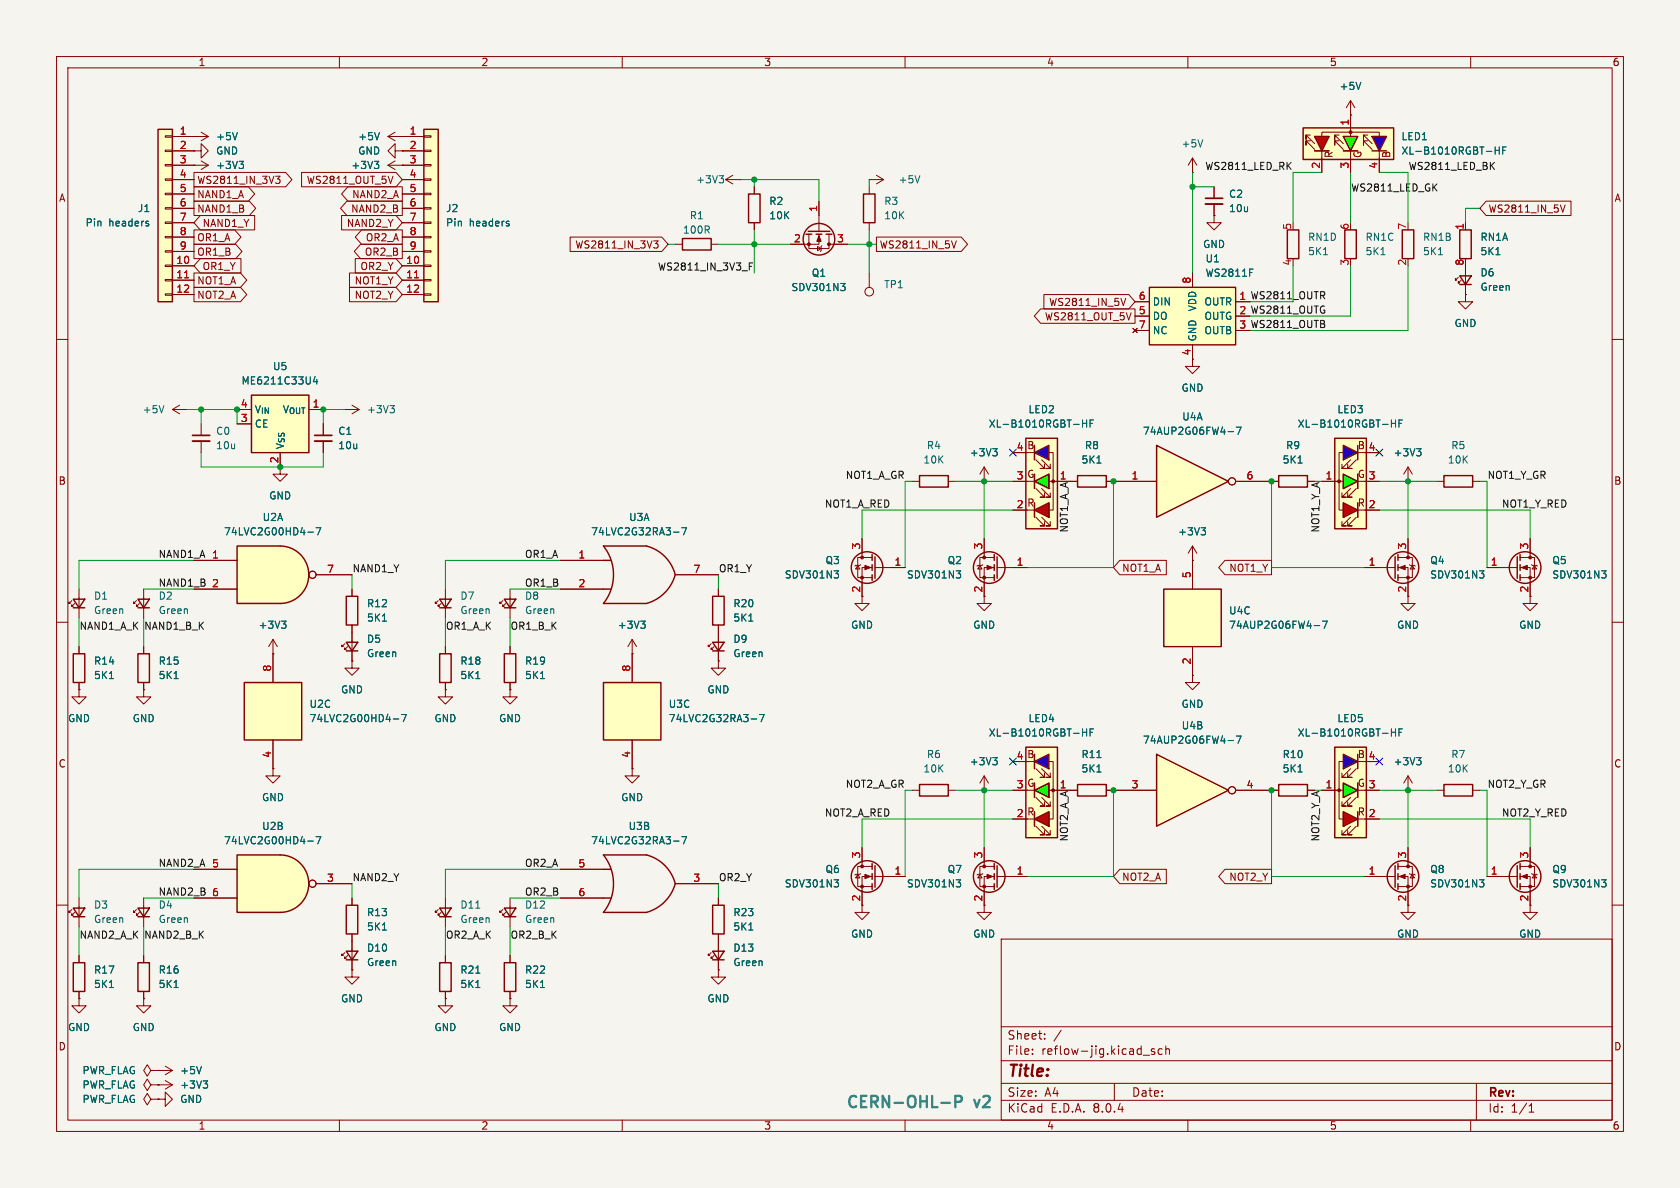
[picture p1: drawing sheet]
<svg xmlns="http://www.w3.org/2000/svg" width="297mm" height="210mm" viewBox="0 0 297 210" stroke-linecap="round" stroke-linejoin="round" font-family="sans-serif">
<defs><g id="words">
<text font-size="2.8" fill="#840000" x="178" y="190.9">Title:</text>
<g font-size="2.8" fill="#0099b0">
<text x="149.4" y="196.4">CERN-OHL-P</text>
<text x="172.3" y="196.4">v2</text>
</g>
<g font-size="2.1" fill="#840000">
<text x="178" y="184">Sheet:</text>
<text x="178" y="186.7">File:</text>
<text x="184.1" y="186.7">reflow-jig.kicad_sch</text>
<text x="178" y="196.9">KiCad</text>
<text x="178" y="194.1">Size:</text>
<text x="184.7" y="194.1">A4</text>
<text x="185.7" y="196.9">E.D.A.</text>
<text x="193.3" y="196.9">8.0.4</text>
<text x="200" y="194.1">Date:</text>
<text x="263" y="194.3">Rev:</text>
<text x="263" y="196.9">Id:</text>
<text x="267.1" y="196.9">1/1</text>
</g>
<g font-size="1.8" fill="#840000">
<text x="35" y="11.9">1</text>
<text x="85" y="11.9">2</text>
<text x="135" y="11.9">3</text>
<text x="185" y="11.9">4</text>
<text x="235" y="11.9">5</text>
<text x="285" y="11.9">6</text>
<text x="235.8" y="28.1" transform="rotate(-90 235.8 28.1)">R</text>
<text x="240.9" y="28.1" transform="rotate(-90 240.9 28.1)">G</text>
<text x="246" y="28.1" transform="rotate(-90 246 28.1)">B</text>
<text x="10.3" y="35.9">A</text>
<text x="34.8" y="32.7">WS2811_IN_3V3</text>
<text x="34.8" y="35.2">NAND1_A</text>
<text x="54.1" y="32.7">WS2811_OUT_5V</text>
<text x="62.2" y="35.2">NAND2_A</text>
<text x="285.3" y="35.9">A</text>
<text x="34.8" y="37.8">NAND1_B</text>
<text x="35.7" y="40.3">NAND1_Y</text>
<text x="61.2" y="40.3">NAND2_Y</text>
<text x="62" y="37.8">NAND2_B</text>
<text x="263.1" y="37.8">WS2811_IN_5V</text>
<text x="34.8" y="45.4">OR1_B</text>
<text x="34.8" y="42.9">OR1_A</text>
<text x="35.7" y="47.9">OR1_Y</text>
<text x="63.6" y="47.9">OR2_Y</text>
<text x="64.4" y="45.4">OR2_B</text>
<text x="64.6" y="42.9">OR2_A</text>
<text x="101.6" y="44.1">WS2811_IN_3V3</text>
<text x="155.4" y="44.1">WS2811_IN_5V</text>
<text x="34.8" y="53">NOT2_A</text>
<text x="34.8" y="50.5">NOT1_A</text>
<text x="62.6" y="53">NOT2_Y</text>
<text x="62.6" y="50.5">NOT1_Y</text>
<text x="184.6" y="56.8">WS2811_OUT_5V</text>
<text x="185.4" y="54.3">WS2811_IN_5V</text>
<text x="219" y="55.6">2 WS2811_OUTG</text>
<text x="210.6" y="62.9" transform="rotate(-90 210.6 62.9)">4</text>
<text x="181.5" y="79.6">B</text>
<text x="239.9" y="79.6">B</text>
<text x="10.3" y="85.9">B</text>
<text x="181.5" y="84.7">G</text>
<text x="181.5" y="89.8">R</text>
<text x="239.9" y="84.7">G</text>
<text x="239.9" y="89.8">R</text>
<text x="285.3" y="85.9">B</text>
<text x="198.3" y="101.3">NOT1_A</text>
<text x="217.2" y="101.3">NOT1_Y</text>
<text x="152.1" y="104.8" transform="rotate(-90 152.1 104.8)">2</text>
<text x="173.7" y="104.8" transform="rotate(-90 173.7 104.8)">2</text>
<text x="248.7" y="104.8" transform="rotate(-90 248.7 104.8)">2</text>
<text x="10.3" y="135.9">C</text>
<text x="181.5" y="134.2">B</text>
<text x="239.9" y="134.2">B</text>
<text x="285.3" y="135.9">C</text>
<text x="181.5" y="139.3">G</text>
<text x="239.9" y="139.3">G</text>
<text x="181.5" y="144.4">R</text>
<text x="239.9" y="144.4">R</text>
<text x="198.3" y="155.9">NOT2_A</text>
<text x="217.2" y="155.9">NOT2_Y</text>
<text x="173.7" y="159.5" transform="rotate(-90 173.7 159.5)">2</text>
<text x="248.7" y="159.5" transform="rotate(-90 248.7 159.5)">2</text>
<text x="270.3" y="159.5" transform="rotate(-90 270.3 159.5)">2</text>
<text x="10.3" y="185.9">D</text>
<text x="285.3" y="185.9">D</text>
<text x="35" y="199.9">1</text>
<text x="85" y="199.9">2</text>
<text x="135" y="199.9">3</text>
<text x="185" y="199.9">4</text>
<text x="235" y="199.9">5</text>
<text x="285" y="199.9">6</text>
</g>
<g font-size="1.8" fill="#006464">
<text x="236.7" y="16.1">+5V</text>
<text x="38.1" y="25">+5V</text>
<text x="38.1" y="27.5">GND</text>
<text x="63.2" y="25">+5V</text>
<text x="63.2" y="27.5">GND</text>
<text x="208.8" y="26.3">+5V</text>
<text x="247.7" y="27.5">XL-B1010RGBT-HF</text>
<text x="247.7" y="25">LED1</text>
<text x="38.1" y="30.1">+3V3</text>
<text x="62" y="30.1">+3V3</text>
<text x="123" y="32.6">+3V3</text>
<text x="158.8" y="32.6">+5V</text>
<text x="217.2" y="35.2">C2</text>
<text x="15" y="40.2">Pin</text>
<text x="19.2" y="40.2">headers</text>
<text x="24.3" y="37.7">J1</text>
<text x="78.7" y="37.7">J2</text>
<text x="78.7" y="40.2">Pin</text>
<text x="82.9" y="40.2">headers</text>
<text x="120.6" y="41.5">100R</text>
<text x="121.8" y="39">R1</text>
<text x="135.9" y="36.4">R2</text>
<text x="135.9" y="39">10K</text>
<text x="156.2" y="36.4">R3</text>
<text x="156.2" y="39">10K</text>
<text x="217.2" y="37.7">10u</text>
<text x="212.6" y="44">GND</text>
<text x="213" y="46.6">U1</text>
<text x="231.1" y="42.8">RN1D</text>
<text x="231.1" y="45.3">5K1</text>
<text x="241.3" y="42.8">RN1C</text>
<text x="241.3" y="45.3">5K1</text>
<text x="251.5" y="42.8">RN1B</text>
<text x="251.5" y="45.3">5K1</text>
<text x="261.6" y="42.8">RN1A</text>
<text x="261.6" y="45.3">5K1</text>
<text x="139.8" y="51.7">SDV301N3</text>
<text x="143.4" y="49.1">Q1</text>
<text x="156.2" y="51.2">TP1</text>
<text x="213" y="49.1">WS2811F</text>
<text x="261.6" y="49.1">D6</text>
<text x="261.6" y="51.6">Green</text>
<text x="203.7" y="56.7">DO</text>
<text x="203.7" y="54.2">DIN</text>
<text x="203.7" y="59.3">NC</text>
<text x="211.7" y="55.1" transform="rotate(-90 211.7 55.1)">VDD</text>
<text x="212.8" y="54.2">OUTR</text>
<text x="212.8" y="56.7">OUTG</text>
<text x="212.8" y="59.3">OUTB</text>
<text x="257" y="58">GND</text>
<text x="48.2" y="65.6">U5</text>
<text x="211.7" y="60.5" transform="rotate(-90 211.7 60.5)">GND</text>
<text x="42.6" y="68.2">ME6211C33U4</text>
<text x="208.8" y="69.4">GND</text>
<text x="25.1" y="73.3">+5V</text>
<text x="38.1" y="77.1">C0</text>
<text x="45" y="75.8">CE</text>
<text x="45" y="73.3">V_{IN}V_{OUT}</text>
<text x="59.7" y="77.1">C1</text>
<text x="64.8" y="73.3">+3V3</text>
<text x="174.7" y="75.8">XL-B1010RGBT-HF</text>
<text x="181.7" y="73.3">LED2</text>
<text x="201.9" y="77.1">74AUP2G06FW4-7</text>
<text x="208.9" y="74.5">U4A</text>
<text x="229.3" y="75.8">XL-B1010RGBT-HF</text>
<text x="236.3" y="73.3">LED3</text>
<text x="38.1" y="79.6">10u</text>
<text x="50.4" y="79.5" transform="rotate(-90 50.4 79.5)">V_{SS}</text>
<text x="59.7" y="79.6">10u</text>
<text x="163.2" y="82.1">10K</text>
<text x="163.8" y="79.6">R4</text>
<text x="171.3" y="80.9">+3V3</text>
<text x="191.1" y="82.1">5K1</text>
<text x="191.7" y="79.6">R8</text>
<text x="226.7" y="82.1">5K1</text>
<text x="227.3" y="79.6">R9</text>
<text x="246.3" y="80.9">+3V3</text>
<text x="255.9" y="82.1">10K</text>
<text x="256.5" y="79.6">R5</text>
<text x="47.5" y="88.5">GND</text>
<text x="39.5" y="94.8">74LVC2G00HD4-7</text>
<text x="46.3" y="92.3">U2A</text>
<text x="104.4" y="94.8">74LVC2G32RA3-7</text>
<text x="111.1" y="92.3">U3A</text>
<text x="208.2" y="94.8">+3V3</text>
<text x="145.8" y="99.9">Q3</text>
<text x="167.4" y="99.9">Q2</text>
<text x="252.7" y="99.9">Q4</text>
<text x="274.3" y="99.9">Q5</text>
<text x="16.5" y="106.2">D1</text>
<text x="27.9" y="106.2">D2</text>
<text x="64.8" y="107.5">R12</text>
<text x="81.3" y="106.2">D7</text>
<text x="92.7" y="106.2">D8</text>
<text x="129.5" y="107.5">R20</text>
<text x="138.6" y="102.5">SDV301N3</text>
<text x="160.2" y="102.5">SDV301N3</text>
<text x="252.7" y="102.5">SDV301N3</text>
<text x="274.3" y="102.5">SDV301N3</text>
<text x="16.5" y="108.7">Green</text>
<text x="27.9" y="108.7">Green</text>
<text x="45.6" y="111.4">+3V3</text>
<text x="64.8" y="113.8">D5</text>
<text x="64.8" y="110.1">5K1</text>
<text x="81.3" y="108.7">Green</text>
<text x="92.7" y="108.7">Green</text>
<text x="109.1" y="111.4">+3V3</text>
<text x="129.5" y="113.8">D9</text>
<text x="129.5" y="110.1">5K1</text>
<text x="150.4" y="111.4">GND</text>
<text x="172" y="111.4">GND</text>
<text x="217.2" y="108.8">U4C</text>
<text x="217.2" y="111.4">74AUP2G06FW4-7</text>
<text x="246.9" y="111.4">GND</text>
<text x="268.5" y="111.4">GND</text>
<text x="16.5" y="117.7">R14</text>
<text x="27.9" y="117.7">R15</text>
<text x="64.8" y="116.4">Green</text>
<text x="81.3" y="117.7">R18</text>
<text x="92.7" y="117.7">R19</text>
<text x="129.5" y="116.4">Green</text>
<text x="16.5" y="120.2">5K1</text>
<text x="27.9" y="120.2">5K1</text>
<text x="54.6" y="125.3">U2C</text>
<text x="60.2" y="122.8">GND</text>
<text x="81.3" y="120.2">5K1</text>
<text x="92.7" y="120.2">5K1</text>
<text x="118.1" y="125.3">U3C</text>
<text x="125" y="122.8">GND</text>
<text x="208.8" y="125.3">GND</text>
<text x="11.9" y="127.9">GND</text>
<text x="23.4" y="127.9">GND</text>
<text x="54.6" y="127.9">74LVC2G00HD4-7</text>
<text x="76.7" y="127.9">GND</text>
<text x="88.1" y="127.9">GND</text>
<text x="118.1" y="127.9">74LVC2G32RA3-7</text>
<text x="174.7" y="130.4">XL-B1010RGBT-HF</text>
<text x="181.7" y="127.9">LED4</text>
<text x="201.9" y="131.7">74AUP2G06FW4-7</text>
<text x="208.8" y="129.1">U4B</text>
<text x="229.3" y="130.4">XL-B1010RGBT-HF</text>
<text x="236.3" y="127.9">LED5</text>
<text x="163.2" y="136.8">10K</text>
<text x="163.8" y="134.2">R6</text>
<text x="171.3" y="135.5">+3V3</text>
<text x="191.1" y="134.2">R11</text>
<text x="191.1" y="136.8">5K1</text>
<text x="226.7" y="134.2">R10</text>
<text x="226.7" y="136.8">5K1</text>
<text x="246.3" y="135.5">+3V3</text>
<text x="255.9" y="136.8">10K</text>
<text x="256.5" y="134.2">R7</text>
<text x="46.2" y="141.8">GND</text>
<text x="109.7" y="141.8">GND</text>
<text x="39.5" y="149.5">74LVC2G00HD4-7</text>
<text x="46.2" y="146.9">U2B</text>
<text x="104.4" y="149.5">74LVC2G32RA3-7</text>
<text x="111" y="146.9">U3B</text>
<text x="145.8" y="154.5">Q6</text>
<text x="167.4" y="154.5">Q7</text>
<text x="252.7" y="154.5">Q8</text>
<text x="274.3" y="154.5">Q9</text>
<text x="16.5" y="160.8">D3</text>
<text x="27.9" y="160.8">D4</text>
<text x="81.3" y="160.8">D11</text>
<text x="92.7" y="160.8">D12</text>
<text x="138.6" y="157.1">SDV301N3</text>
<text x="160.2" y="157.1">SDV301N3</text>
<text x="252.7" y="157.1">SDV301N3</text>
<text x="274.3" y="157.1">SDV301N3</text>
<text x="16.5" y="163.4">Green</text>
<text x="27.9" y="163.4">Green</text>
<text x="64.8" y="162.2">R13</text>
<text x="64.8" y="164.7">5K1</text>
<text x="81.3" y="163.4">Green</text>
<text x="92.7" y="163.4">Green</text>
<text x="129.5" y="162.2">R23</text>
<text x="129.5" y="164.7">5K1</text>
<text x="150.4" y="166">GND</text>
<text x="172" y="166">GND</text>
<text x="246.9" y="166">GND</text>
<text x="268.5" y="166">GND</text>
<text x="16.5" y="172.3">R17</text>
<text x="27.9" y="172.3">R16</text>
<text x="64.8" y="168.4">D10</text>
<text x="64.8" y="171">Green</text>
<text x="81.3" y="172.3">R21</text>
<text x="92.7" y="172.3">R22</text>
<text x="129.5" y="168.4">D13</text>
<text x="129.5" y="171">Green</text>
<text x="16.5" y="174.9">5K1</text>
<text x="27.9" y="174.9">5K1</text>
<text x="60.2" y="177.4">GND</text>
<text x="81.3" y="174.9">5K1</text>
<text x="92.7" y="174.9">5K1</text>
<text x="125" y="177.4">GND</text>
<text x="11.9" y="182.5">GND</text>
<text x="23.4" y="182.5">GND</text>
<text x="76.7" y="182.5">GND</text>
<text x="88.1" y="182.5">GND</text>
<text x="14.5" y="190.1">PWR_FLAG</text>
<text x="31.8" y="190.1">+5V</text>
<text x="14.5" y="195.2">PWR_FLAG</text>
<text x="14.5" y="192.6">PWR_FLAG</text>
<text x="31.8" y="195.2">GND</text>
<text x="31.8" y="192.6">+3V3</text>
</g>
<g font-size="1.8" fill="#a90000">
<text x="31.7" y="23.9">1</text>
<text x="72.3" y="23.9">1</text>
<text x="238.5" y="22.3" transform="rotate(-90 238.5 22.3)">1</text>
<text x="31.7" y="26.4">2</text>
<text x="31.7" y="29">3</text>
<text x="72.3" y="26.4">2</text>
<text x="72.3" y="29">3</text>
<text x="233.4" y="29.9" transform="rotate(-90 233.4 29.9)">2</text>
<text x="238.5" y="29.9" transform="rotate(-90 238.5 29.9)">3</text>
<text x="243.6" y="29.9" transform="rotate(-90 243.6 29.9)">4</text>
<text x="31.7" y="31.5">4</text>
<text x="31.7" y="34">5</text>
<text x="72.3" y="31.5">4</text>
<text x="72.3" y="34">5</text>
<text x="31.7" y="36.6">6</text>
<text x="31.7" y="39.1">7</text>
<text x="31.7" y="41.7">8</text>
<text x="72.3" y="36.6">6</text>
<text x="72.3" y="39.1">7</text>
<text x="72.3" y="41.7">8</text>
<text x="144.5" y="37.5" transform="rotate(-90 144.5 37.5)">1</text>
<text x="228.3" y="40.7" transform="rotate(-90 228.3 40.7)">5</text>
<text x="238.5" y="40.7" transform="rotate(-90 238.5 40.7)">6</text>
<text x="248.7" y="40.7" transform="rotate(-90 248.7 40.7)">7</text>
<text x="258.8" y="40.7" transform="rotate(-90 258.8 40.7)">1</text>
<text x="31.1" y="46.7">10</text>
<text x="31.7" y="44.2">9</text>
<text x="71.7" y="46.7">10</text>
<text x="72.3" y="44.2">9</text>
<text x="140.3" y="42.9">2</text>
<text x="147.9" y="42.9">3</text>
<text x="228.3" y="47.1" transform="rotate(-90 228.3 47.1)">4</text>
<text x="238.5" y="47.1" transform="rotate(-90 238.5 47.1)">3</text>
<text x="248.7" y="47.1" transform="rotate(-90 248.7 47.1)">2</text>
<text x="258.8" y="47.1" transform="rotate(-90 258.8 47.1)">8</text>
<text x="31.1" y="49.3">11</text>
<text x="31.1" y="51.8">12</text>
<text x="71.7" y="49.3">11</text>
<text x="71.7" y="51.8">12</text>
<text x="201.2" y="53.1">6</text>
<text x="210.6" y="50.2" transform="rotate(-90 210.6 50.2)">8</text>
<text x="219" y="53.1">1</text>
<text x="201.2" y="55.6">5</text>
<text x="201.2" y="58.2">7</text>
<text x="219" y="55.6">2</text>
<text x="219" y="58.2">3</text>
<text x="42.5" y="74.7">3</text>
<text x="42.5" y="72.1">4</text>
<text x="55.2" y="72.1">1</text>
<text x="49.3" y="82" transform="rotate(-90 49.3 82)">2</text>
<text x="179.6" y="79.8">4</text>
<text x="241.9" y="79.8">4</text>
<text x="179.6" y="89.9">2</text>
<text x="179.6" y="84.8">3</text>
<text x="187.3" y="84.8">1</text>
<text x="200" y="84.8">1</text>
<text x="220.3" y="84.8">6</text>
<text x="234.2" y="84.8">1</text>
<text x="241.9" y="89.9">2</text>
<text x="241.9" y="84.8">3</text>
<text x="37.4" y="98.8">1</text>
<text x="57.7" y="101.3">7</text>
<text x="102.2" y="98.8">1</text>
<text x="122.5" y="101.3">7</text>
<text x="152.1" y="97.2" transform="rotate(-90 152.1 97.2)">3</text>
<text x="158" y="100.1">1</text>
<text x="173.7" y="97.2" transform="rotate(-90 173.7 97.2)">3</text>
<text x="179.6" y="100.1">1</text>
<text x="241.9" y="100.1">1</text>
<text x="248.7" y="97.2" transform="rotate(-90 248.7 97.2)">3</text>
<text x="263.5" y="100.1">1</text>
<text x="270.3" y="97.2" transform="rotate(-90 270.3 97.2)">3</text>
<text x="37.4" y="103.9">2</text>
<text x="102.2" y="103.9">2</text>
<text x="210.6" y="102.3" transform="rotate(-90 210.6 102.3)">5</text>
<text x="270.3" y="104.8" transform="rotate(-90 270.3 104.8)">2</text>
<text x="48" y="118.8" transform="rotate(-90 48 118.8)">8</text>
<text x="111.5" y="118.8" transform="rotate(-90 111.5 118.8)">8</text>
<text x="210.6" y="117.5" transform="rotate(-90 210.6 117.5)">2</text>
<text x="48" y="134.1" transform="rotate(-90 48 134.1)">4</text>
<text x="111.5" y="134.1" transform="rotate(-90 111.5 134.1)">4</text>
<text x="179.6" y="134.4">4</text>
<text x="241.9" y="134.4">4</text>
<text x="179.6" y="139.4">3</text>
<text x="187.3" y="139.4">1</text>
<text x="200" y="139.4">3</text>
<text x="220.3" y="139.4">4</text>
<text x="234.2" y="139.4">1</text>
<text x="241.9" y="139.4">3</text>
<text x="179.6" y="144.5">2</text>
<text x="241.9" y="144.5">2</text>
<text x="37.4" y="153.4">5</text>
<text x="57.7" y="156">3</text>
<text x="102.2" y="153.4">5</text>
<text x="122.5" y="156">3</text>
<text x="152.1" y="151.8" transform="rotate(-90 152.1 151.8)">3</text>
<text x="158" y="154.7">1</text>
<text x="173.7" y="151.8" transform="rotate(-90 173.7 151.8)">3</text>
<text x="179.6" y="154.7">1</text>
<text x="241.9" y="154.7">1</text>
<text x="248.7" y="151.8" transform="rotate(-90 248.7 151.8)">3</text>
<text x="263.5" y="154.7">1</text>
<text x="270.3" y="151.8" transform="rotate(-90 270.3 151.8)">3</text>
<text x="37.4" y="158.5">6</text>
<text x="102.2" y="158.5">6</text>
<text x="152.1" y="159.5" transform="rotate(-90 152.1 159.5)">2</text>
</g>
<g font-size="1.8" fill="#0f0f0f">
<text x="213" y="30.1">WS2811_LED_RK</text>
<text x="238.8" y="33.9">WS2811_LED_GK</text>
<text x="248.9" y="30.1">WS2811_LED_BK</text>
<text x="116.2" y="47.9">WS2811_IN_3V3_F</text>
<text x="219" y="53.1">1 WS2811_OUTR</text>
<text x="219" y="58.2">3 WS2811_OUTB</text>
<text x="145.7" y="89.8">NOT1_A_RED</text>
<text x="149.4" y="84.7">NOT1_A_GR</text>
<text x="262.9" y="84.7">NOT1_Y_GR</text>
<text x="265.4" y="89.8">NOT1_Y_RED</text>
<text x="188.9" y="94.2" transform="rotate(-90 188.9 94.2)">NOT1_A_A</text>
<text x="27.9" y="98.7">NAND1_A</text>
<text x="62.2" y="101.3">NAND1_Y</text>
<text x="92.7" y="98.7">OR1_A</text>
<text x="127" y="101.3">OR1_Y</text>
<text x="27.9" y="103.8">NAND1_B</text>
<text x="92.7" y="103.8">OR1_B</text>
<text x="14" y="111.4">NAND1_A_K</text>
<text x="25.4" y="111.4">NAND1_B_K</text>
<text x="78.7" y="111.4">OR1_A_K</text>
<text x="90.2" y="111.4">OR1_B_K</text>
<text x="149.4" y="139.4">NOT2_A_GR</text>
<text x="262.9" y="139.4">NOT2_Y_GR</text>
<text x="145.7" y="144.4">NOT2_A_RED</text>
<text x="188.9" y="148.9" transform="rotate(-90 188.9 148.9)">NOT2_A_A</text>
<text x="265.4" y="144.4">NOT2_Y_RED</text>
<text x="27.9" y="153.3">NAND2_A</text>
<text x="62.2" y="155.9">NAND2_Y</text>
<text x="92.7" y="153.3">OR2_A</text>
<text x="127" y="155.9">OR2_Y</text>
<text x="27.9" y="158.4">NAND2_B</text>
<text x="92.7" y="158.4">OR2_B</text>
<text x="14" y="166">NAND2_A_K</text>
<text x="25.4" y="166">NAND2_B_K</text>
<text x="78.7" y="166">OR2_A_K</text>
<text x="90.2" y="166">OR2_B_K</text>
</g>
<g font-size="1.8" fill="#009600">
<text x="233.3" y="94.2" transform="rotate(-90 233.3 94.2)">NOT1_Y_A</text>
<text x="233.3" y="148.9" transform="rotate(-90 233.3 148.9)">NOT2_Y_A</text>
</g>
</g></defs>
<path d="M0 0h297v210h-297z" fill="#f5f4ef" stroke="#f5f4ef" stroke-width=".18"/>
<g fill="none" stroke="#840000" stroke-width=".18">
<path d="M10 10h277v190h-277zM12 12h273v186h-273zM60 10v2M110 10v2M160 10v2M210 10v2M238.8 17.8l-.8 1.3M238.8 17.8v2.5M238.8 17.8l.7 1.3M260 10v2M238.8 20.3h.1M10 60h2"/>
<path d="M285 60h2M247.1 98.6h2.6v3.5h-2.6M248.9 95.3v3.3M249.2 99.8l.1 .1h.8l.1 .2M249.7 99.9l.4 .7h-.8zM10 110h2M25.4 114.3v1.3M62.2 116.8v1.3h1.3l-1.3 1.3-1.2-1.3h1.2M62.2 116.8h.1M241.3 100.3h5.3M247.1 100.3h1.8v6.4h1.3l-1.3 1.3-1.3-1.3h1.3M270.5 105.4v1.3h1.3l-1.3 1.3-1.3-1.3h1.3"/>
<path d="M285 110h2M14 121.9v1.3h1.2l-1.2 1.3-1.3-1.3h1.3M14 121.9h.1M25.4 120.7v1.2M161.3 139.7h1.3M167.6 139.7h1.3M174 139.7h.1M174 137.2l.8 1.2M174 137.2v2.5M174 137.2l-.8 1.2M10 160h2M285 160h2"/>
<path d="M177 166h108v32h-108zM60 198v2M110 198v2M160 198v2M177 194.5h108M177 191.5h108M177 187.5h108M177 181.5h108M182.5 186.3v.1M182.5 185.5v.1M184.7 183.6v.1M184.7 182.8v.1"/>
<path d="M187.6 182.1l-1.3 2M197 191.5v3M202.1 186.5h1.1M204.1 185.5l-.4-.1-.2 .2 .1 .2 .5 .2v.3h-.6M205.5 185.5l-.5-.1-.3 .3v.4l.2 .2h.6M206.1 185.5l.2-.1 .4 .1v.9M206.1 184.9v1.5M210 198v2M260 198v2M261 191.5v6.5M270.3 196.6h.9M270.3 195.5l.4-.4v1.5"/>
</g>
<path d="M240.6 14.5l-.4 1.3M234 45h.7M244.1 45h.8M254.3 45h.7M30.8 120h.7M261.5 100.9h.8l-.4 .5M262.1 101.4l.2 .2v.3l-.2 .3M175.5 133.9h.8l-.4 .5M176 134.4l.3 .3v.3l-.3 .2" fill="none" stroke="#006464" stroke-width=".18"/>
<g fill="none" stroke="#840000" stroke-width=".25">
<path d="M227.6 40.6h2v5.1h-2zM237.7 40.6h2.1v5.1h-2.1zM247.9 40.6h2v5.1h-2zM246.6 98.4v3.8M247.1 98v1.1M247.1 99.8v1M24.4 115.6h2v5.1h-2zM247.1 101.6v1M162.6 138.7h5v2h-5z"/>
<circle cx="248" cy="100.3" r="2.79"/>
</g>
<g fill="#840000" stroke="#840000" stroke-width=".18">
<path d="M247.4 100.3l1-.4v.8z"/>
<circle cx="248.9" cy="102.1" r=".25"/>
<circle cx="248.9" cy="98.6" r=".25"/>
</g>
<path d="M230.4 22.6h16v5.6h-16z" fill="#ffffc2"/>
<path d="M242.6 24.1h2.5l-1.3 2.6z" fill="#00f"/>
<path d="M237.5 24.1h2.5l-1.2 2.6z" fill="#0f0"/>
<path d="M232.4 24.1h2.5l-1.2 2.6z" fill="#f00"/>
<path d="M230.4 22.6h16v5.6h-16zM232.4 24.1h2.5l-1.2 2.6zM232.4 26.7h2.5M237.5 24.1h2.5l-1.2 2.6zM237.5 26.7h2.5M242.6 24.1h2.5l-1.3 2.6zM242.6 26.7h2.5" fill="none" stroke="#840000" stroke-width=".25"/>
<g fill="none" stroke="#840000" stroke-width=".18">
<path d="M231.6 24.9h-.7v.8v-.8l1.5 1.5M231.6 23.9h-.7v.7v-.7l1.5 1.5M232.4 26.7h2.5M232.4 24.1h2.5zM232.4 24.1h.1M233.7 24.1v-.7h10.1v.7M233.7 26.7v3.8M236.7 24.9h-.7v.8v-.8l1.5 1.5M236.7 23.9h-.7v.7v-.7l1.5 1.5M237.5 26.7h2.5M237.5 24.1h2.5zM237.5 24.1h.1"/>
<path d="M238.8 20.3v3.8M238.8 26.7v3.8M241.8 24.9h-.8v.8v-.8l1.6 1.5M241.8 23.9h-.8v.7v-.7l1.6 1.5M243.8 26.7v3.8"/>
</g>
<circle cx="238.8" cy="23.4" r=".25" fill="#840000" stroke="#840000" stroke-width=".18"/>
<path d="M264.3 26v1.2M264.3 26.6h.8M265.1 26v1.2M265.7 26.6h.4M266.3 26h-.6v1.2" fill="none" stroke="#006464" stroke-width=".18"/>
<path d="M43.2 120.7h10.1v10.1h-10.1z" fill="#ffffc2"/>
<path d="M120.6 42.2h5.1v2h-5.1zM258.1 40.6h2v5.1h-2zM258.1 48.8h2l-1 1.5zM258.1 50.3h2M24.4 105.9h2l-1 1.5zM24.4 107.4h2M61.2 105.4h2v5.1h-2zM61.2 113.5h2l-1 1.6zM61.2 115.1h2M43.2 120.7h10.1v10.1h-10.1zM190.5 138.7h5.1v2h-5.1z" fill="none" stroke="#840000" stroke-width=".25"/>
<g fill="none" stroke="#840000" stroke-width=".18">
<path d="M68.6 29.2l1.2 .8M68.6 29.2h2.5M68.6 24.1l1.2 .8M68.6 24.1h2.5M69.8 28.4l-1.2 .8M69.8 23.4l-1.2 .7M71.1 29.2h.1M71.1 24.1h.1M210.8 30.5h.1M210.8 27.9l-.7 1.3M210.8 27.9v2.6M210.8 27.9l.8 1.3"/>
<path d="M214.6 33v2.1M214.6 36.1v2M259.1 39.4v1.2M119.4 43.2h1.2M125.7 43.2h1.3M257.8 49l-.5 .5v-.2v.2h.3M258.3 49.5l-.5 .5v-.2v.2h.3M259.1 52.1v1.2h1.2l-1.2 1.3-1.3-1.3h1.3M259.1 52.1h.1M259.1 47v5.1M24.1 106.2l-.5 .5v-.3v.3h.3M24.6 106.7l-.5 .5v-.3v.3h.3"/>
<path d="M25.4 104.1v5.1M48.3 115.6h.1M48.3 113v7.7M48.3 113l-.8 1.3M48.3 113l.7 1.3M61 113.8l-.5 .5v-.3v.3h.2M61.5 114.3l-.5 .5v-.2v.2h.2M62.2 104.1v1.3M62.2 110.5v6.3M48.3 130.8v5.1M189.2 139.7h1.3M195.6 139.7h1.2"/>
</g>
<path d="M66.2 28.5h.8l-.5 .5M66.7 29l.3 .2v.3l-.3 .3M67.1 23.4l-.4 1.3M212.6 24.7l-.4 1.3M264.5 45h.7M49.8 109.8h.8l-.5 .5M50.3 110.3l.3 .2v.3l-.3 .3M67.6 109.8h.7M69.5 127.1h1M71 126.3h.8l-.5 1.3M193.9 133.9h.7M193.9 136.5h.7" fill="none" stroke="#006464" stroke-width=".18"/>
<path d="M213.1 36.1h3.1" fill="none" stroke="#840000" stroke-width=".33"/>
<path d="M213.1 35.1h3.1" fill="none" stroke="#840000" stroke-width=".3"/>
<path d="M74.9 22.9h2.6v30.4h-2.6z" fill="#ffffc2"/>
<g fill="none" stroke="#840000" stroke-width=".18">
<path d="M34.3 24.1h.1M34.3 24.1h2.5M35.6 23.4l1.2 .7M36.8 24.1l-1.2 .8M69.8 26.7v-1.3l-1.2 1.3 1.2 1.2v-1.2h1.3M71.1 26.7h.1M71.1 24.1h3.8M71.1 26.7h3.8M71.1 29.2h3.8M71.1 31.8h3.8M71.1 34.3h3.8M71.1 36.8h3.8"/>
<path d="M71.1 39.4h3.8M74.9 39.2h1.3v.3h-1.3zM74.9 36.7h1.3v.3h-1.3zM74.9 34.2h1.3v.2h-1.3zM74.9 31.6h1.3v.3h-1.3zM74.9 29.1h1.3v.2h-1.3zM74.9 26.5h1.3v.3h-1.3zM74.9 24h1.3v.3h-1.3zM128.3 31.8h2.5M128.3 31.8l1.2 .7M129.5 31l-1.2 .8M130.8 31.8h.1"/>
<path d="M71.1 47h3.8M71.1 49.5h3.8M71.1 52.1h3.8M71.1 41.9h3.8M71.1 44.5h3.8M74.9 51.9h1.3v.3h-1.3zM74.9 49.4h1.3v.3h-1.3zM74.9 46.9h1.3v.2h-1.3zM74.9 44.3h1.3v.3h-1.3zM74.9 41.8h1.3v.2h-1.3zM78.7 158.8v5M90.2 158.8v5"/>
<path d="M77.5 160.8l-.5 .5v-.3v.3h.2M78 161.3l-.5 .5v-.3v.3h.2M88.9 160.8l-.5 .5v-.3v.3h.2M89.4 161.3l-.5 .5v-.3v.3h.3M270.5 160v1.3h1.3l-1.3 1.3-1.3-1.3h1.3"/>
</g>
<path d="M74.9 22.9h2.6v30.4h-2.6zM77.7 160.5h2.1l-1.1 1.6zM77.7 162.1h2.1M89.2 160.5h2l-1 1.6zM89.2 162.1h2" fill="none" stroke="#840000" stroke-width=".25"/>
<path d="M73.3 49.1h.7" fill="none" stroke="#a90000" stroke-width=".18"/>
<path d="M42 23.4l-.5 1.3M89.9 39.5l.1 .2-.1 .2M89.9 39.1l.1 .1M127.1 31.1h.8l-.4 .4M127.7 31.5l.2 .3v.3l-.2 .2M84.1 160.5h.7" fill="none" stroke="#006464" stroke-width=".18"/>
<path d="M236 77.5h5.6v16h-5.6z" fill="#ffffc2"/>
<path d="M237.5 78.7l2.5 1.3-2.5 1.3z" fill="#00f"/>
<path d="M237.5 83.8l2.5 1.3-2.5 1.3z" fill="#0f0"/>
<path d="M237.5 88.9l2.5 1.3-2.5 1.2z" fill="#f00"/>
<g fill="none" stroke="#840000" stroke-width=".25">
<path d="M236 77.5h5.6v16h-5.6zM237.5 78.7l2.5 1.3-2.5 1.3zM240 78.7v2.6M237.5 83.8l2.5 1.3-2.5 1.3zM237.5 88.9l2.5 1.3-2.5 1.2zM240 83.8v2.6M240 88.9v2.5M255.3 84.1h5v2h-5zM268.2 98.4v3.8M268.7 98v1.1M268.7 99.8v1M268.7 101.6v1"/>
<path d="M246.6 153v3.8M247.1 152.7v1M247.1 154.4v1M247.1 156.2v1M61.2 160h2v5.1h-2zM61.2 168.1h2l-1 1.6zM61.2 169.7h2M77.7 170.2h2.1v5.1h-2.1zM89.2 170.2h2v5.1h-2z"/>
<circle cx="269.6" cy="100.3" r="2.79"/>
<circle cx="248" cy="154.9" r="2.79"/>
</g>
<g fill="none" stroke="#840000" stroke-width=".18">
<path d="M233.7 85.1h3.8M237.5 80h-.8v10.2h.8M237.5 83.8v2.6zM237.5 86.4h.1M237.5 88.9v2.5zM237.5 91.4h.1M238.8 81.3l-1.6 1.5h.8h-.8v-.8M238.8 86.4l-1.6 1.5h.8h-.8v-.8M238.8 91.4l-1.6 1.6h.8h-.8v-.8M239.8 81.3l-1.5 1.5h.7h-.7v-.8M239.8 86.4l-1.5 1.5h.7h-.7v-.8M239.8 91.4l-1.5 1.6h.7h-.7v-.8"/>
<path d="M240 83.8v2.6M240 88.9v2.5M241.3 85.1h2.5M241.3 90.2h2.5M241.3 80h2.5M248.9 85.1h.1M248.9 82.6l-.7 1.2M248.9 82.6v2.5M248.9 82.6l.8 1.2M254 85.1h1.3M260.3 85.1h1.3M268.7 98.6h2.6v3.5h-2.6"/>
<path d="M270.5 95.3v3.3M270.8 99.8l.1 .1h.8l.1 .2M271.3 99.9l.4 .7h-.8zM262.9 100.3h5.3M268.7 100.3h1.8v5.1M111.8 135.9v1.3h1.2l-1.2 1.2-1.3-1.2h1.3M111.8 135.9h.1M62.2 158.8v1.2M241.3 154.9h5.3M247.1 154.9h1.8v5.1M247.1 153.2h2.6v3.5h-2.6M248.9 149.9v3.3"/>
<path d="M249.2 154.4l.1 .2h.8l.1 .1M249.7 154.6l.4 .6h-.8zM61 168.4l-.5 .5v-.2v.2h.2M61.5 168.9l-.5 .5v-.2v.2h.2M62.2 171.5v1.2h1.3l-1.3 1.3-1.2-1.3h1.2M62.2 171.5h.1M62.2 165.1v6.4M78.7 176.5v1.3h1.3l-1.3 1.3-1.2-1.3h1.2M78.7 176.5h.1M78.7 168.9v1.3M78.7 175.3v1.2M90.2 176.5v1.3h1.2l-1.2 1.3-1.3-1.3h1.3"/>
<path d="M90.2 176.5h.1M90.2 168.9v1.3M90.2 175.3v1.2"/>
</g>
<g fill="#840000" stroke="#840000" stroke-width=".18">
<path d="M269 100.3l1-.4v.8z"/>
<path d="M247.4 154.9l1-.3v.7z"/>
<circle cx="236.7" cy="85.1" r=".25"/>
<circle cx="270.5" cy="102.1" r=".25"/>
<circle cx="270.5" cy="98.6" r=".25"/>
<circle cx="248.9" cy="156.7" r=".25"/>
<circle cx="248.9" cy="153.2" r=".25"/>
</g>
<g fill="none" stroke="#006464" stroke-width=".18">
<path d="M246 74.2v1.3M246 74.8h.7M246.7 74.2v1.3M247.3 74.8h.4M247.9 74.2h-.6v1.3M250.4 79.3h.8l-.4 .5M251 79.8l.2 .2v.3l-.2 .3M283.1 100.9h.8l-.4 .5M283.7 101.4l.2 .2v.3l-.2 .3M261.5 155.5h.8l-.4 .5M262.1 156l.2 .2v.3l-.2 .3M67.6 164.4h.7"/>
<path d="M84.1 174.6h.7M84.1 172h.7M95.5 174.6h.8"/>
</g>
<path d="M27.9 22.9h2.6v30.4h-2.6z" fill="#ffffc2"/>
<g fill="none" stroke="#840000" stroke-width=".18">
<path d="M29.2 39.2h1.3v.3h-1.3zM29.2 36.7h1.3v.3h-1.3zM29.2 34.2h1.3v.2h-1.3zM29.2 31.6h1.3v.3h-1.3zM29.2 29.1h1.3v.2h-1.3zM29.2 26.5h1.3v.3h-1.3zM29.2 24h1.3v.3h-1.3zM30.5 24.1h3.8M30.5 26.7h3.8M30.5 29.2h3.8M30.5 31.8h3.8M30.5 34.3h3.8"/>
<path d="M30.5 36.8h3.8M30.5 39.4h3.8M29.2 51.9h1.3v.3h-1.3zM29.2 49.4h1.3v.3h-1.3zM29.2 46.9h1.3v.2h-1.3zM29.2 44.3h1.3v.3h-1.3zM29.2 41.8h1.3v.2h-1.3zM30.5 47h3.8M30.5 49.5h3.8M30.5 52.1h3.8M30.5 41.9h3.8M30.5 44.5h3.8"/>
<path d="M127 158.8v1.2M262.9 154.9h5.3M268.7 154.9h1.8v5.1M268.7 153.2h2.6v3.5h-2.6M270.5 149.9v3.3M270.8 154.4l.1 .2h.8l.1 .1M271.3 154.6l.4 .6h-.8zM127 165.1v1.3"/>
</g>
<g fill="none" stroke="#840000" stroke-width=".25">
<path d="M27.9 22.9h2.6v30.4h-2.6zM268.2 153v3.8M268.7 152.7v1M268.7 154.4v1M268.7 156.2v1M126 160h2v5.1h-2z"/>
<circle cx="269.6" cy="154.9" r="2.79"/>
</g>
<path d="M32.6 49.1h.8" fill="none" stroke="#a90000" stroke-width=".18"/>
<path d="M26.1 39.5l.2 .2-.2 .2M26.1 39.1l.2 .1M283.1 155.5h.8l-.4 .5M283.7 156l.2 .2v.3l-.2 .3M132.4 164.4h.7" fill="none" stroke="#006464" stroke-width=".18"/>
<g fill="#840000" stroke="#840000" stroke-width=".18">
<path d="M269 154.9l1-.3v.7z"/>
<circle cx="270.5" cy="156.7" r=".25"/>
<circle cx="270.5" cy="153.2" r=".25"/>
</g>
<g fill="#ffffc2">
<path d="M106.7 158.8h1.2z"/>
<path d="M106.7 153.7h1.2z"/>
</g>
<path d="M106.7 151.1h7.6M106.7 161.3h7.6" fill="none" stroke="#ffffc2" stroke-width=".18"/>
<path d="M226.1 138.7h5v2h-5zM106.7 151.1h7.6a7.1 7.1 0 0 1 5.1 5.1 7.4 7.4 0 0 1-5.1 5.1h-7.6a8.1 8.1 0 0 0 0-10.2zM106.7 158.8h1.2M106.7 153.7h1.2" fill="none" stroke="#840000" stroke-width=".25"/>
<path d="M224.8 139.7h1.3M231.1 139.7h1.3M99.1 153.7h7.6M99.1 158.8h7.6M119.4 156.2h7.6M127 171.5v1.2h1.3l-1.3 1.3-1.3-1.3h1.3M127 171.5h.1M248.9 160v1.3h1.3l-1.3 1.3-1.3-1.3h1.3" fill="none" stroke="#840000" stroke-width=".18"/>
<path d="M229.5 136.5h.7M119.1 148.7h.9M120.5 147.9h.9l-.6 1.3" fill="none" stroke="#006464" stroke-width=".18"/>
<path d="M236 132.1h5.6v16h-5.6z" fill="#ffffc2"/>
<path d="M237.5 133.4l2.5 1.2-2.5 1.3z" fill="#00f"/>
<path d="M237.5 138.4l2.5 1.3-2.5 1.3z" fill="#0f0"/>
<path d="M237.5 143.5l2.5 1.3-2.5 1.3z" fill="#f00"/>
<path d="M236 132.1h5.6v16h-5.6zM237.5 133.4l2.5 1.2-2.5 1.3zM237.5 138.4l2.5 1.3-2.5 1.3zM240 133.4v2.5M240 138.4v2.6M237.5 143.5l2.5 1.3-2.5 1.3zM240 143.5v2.6" fill="none" stroke="#840000" stroke-width=".25"/>
<g fill="none" stroke="#840000" stroke-width=".18">
<path d="M210.8 119.4v1.3h1.3l-1.3 1.2-1.3-1.2h1.3M210.8 119.4h.1M233.7 139.7h3.8M237.5 134.6h-.8v10.2h.8M237.5 138.4v2.6zM238.8 135.9l-1.6 1.5h.8h-.8v-.7M239.8 135.9l-1.5 1.5h.7h-.7v-.7M240 138.4v2.6M241.3 139.7h2.5M241.3 134.6h2.5M237.5 141h.1M237.5 143.5v2.6z"/>
<path d="M237.5 146.1h.1M238.8 141l-1.6 1.5h.8h-.8v-.8M238.8 146.1l-1.6 1.5h.8h-.8v-.8M239.8 141l-1.5 1.5h.7h-.7v-.8M239.8 146.1l-1.5 1.5h.7h-.7v-.8M240 143.5v2.6M241.3 144.8h2.5"/>
</g>
<circle cx="236.7" cy="139.7" r=".25" fill="#840000" stroke="#840000" stroke-width=".18"/>
<path d="M246 128.8v1.3M246 129.5h.7M246.7 128.8v1.3M247.3 129.5h.4M247.9 128.8h-.6v1.3" fill="none" stroke="#006464" stroke-width=".18"/>
<path d="M204.5 133.4l12.7 6.3-12.7 6.4z" fill="#ffffc2"/>
<path d="M13 115.6h2v5.1h-2zM204.5 133.4l12.7 6.3-12.7 6.4z" fill="none" stroke="#840000" stroke-width=".25"/>
<g fill="none" stroke="#840000" stroke-width=".18">
<path d="M14 114.3v1.3M14 120.7v1.2M25.4 121.9v1.3h1.3l-1.3 1.3-1.3-1.3h1.3M25.4 121.9h.1M196.8 139.7h7.7M218.4 139.7h6.4M248.9 139.7h.1M248.9 137.2l-.7 1.2M248.9 137.2v2.5M248.9 137.2l.8 1.2"/>
<circle cx="217.8" cy="139.7" r=".63"/>
</g>
<path d="M19.3 120h.8M217.1 130.9h1M218.6 130.1h.8l-.5 1.3M250.4 133.9h.8l-.4 .5M251 134.4l.2 .3v.3l-.2 .2" fill="none" stroke="#006464" stroke-width=".18"/>
<path d="M181.4 132.1h5.5v16h-5.5z" fill="#ffffc2"/>
<path d="M182.9 134.6l2.5-1.2v2.5z" fill="#00f"/>
<path d="M182.9 139.7l2.5-1.3v2.6z" fill="#0f0"/>
<path d="M182.9 144.8l2.5-1.3v2.6z" fill="#f00"/>
<path d="M77.7 105.9h2.1l-1.1 1.5zM77.7 107.4h2.1M181.4 132.1h5.5v16h-5.5zM182.9 134.6l2.5-1.2v2.5zM182.9 139.7l2.5-1.3v2.6zM182.9 133.4v2.5M182.9 138.4v2.6M255.3 138.7h5v2h-5zM182.9 144.8l2.5-1.3v2.6zM182.9 143.5v2.6" fill="none" stroke="#840000" stroke-width=".25"/>
<g fill="none" stroke="#840000" stroke-width=".18">
<path d="M34.3 26.7h1.3v-1.3l1.2 1.3-1.2 1.2v-1.2M34.3 26.7h.1M77.5 106.2l-.5 .5v-.3v.3h.2M78 106.7l-.5 .5v-.3v.3h.2M78.7 104.1v5.1M179.1 139.7h2.5M179.1 134.6h2.5M182.9 138.4v2.6M183.1 135.9l1.6 1.5h-.8h.8v-.7M184.1 135.9l1.6 1.5h-.8h.8v-.7M185.4 134.6h.8v10.2h-.8M185.4 138.4v2.6z"/>
<path d="M185.4 139.7h3.8M254 139.7h1.3M260.3 139.7h1.3M179.1 144.8h2.5M182.9 143.5v2.6M183.1 141l1.6 1.5h-.8h.8v-.8M183.1 146.1l1.6 1.5h-.8h.8v-.8M184.1 141l1.6 1.5h-.8h.8v-.8M184.1 146.1l1.6 1.5h-.8h.8v-.8M185.4 141h.1M185.4 143.5v2.6zM185.4 146.1h.1"/>
</g>
<circle cx="186.2" cy="139.7" r=".25" fill="#840000" stroke="#840000" stroke-width=".18"/>
<path d="M191.4 128.8v1.3M191.4 129.5h.7M192.1 128.8v1.3M192.7 129.5h.4M193.3 128.8h-.6v1.3" fill="none" stroke="#006464" stroke-width=".18"/>
<path d="M44.4 69.9h10.2v10.1h-10.2z" fill="#ffffc2"/>
<g fill="none" stroke="#840000" stroke-width=".25">
<path d="M44.4 69.9h10.2v10.1h-10.2zM154.2 98v1.1M154.2 99.8v1M154.7 98.4v3.8M175.8 98v1.1M175.8 99.8v1M176.3 98.4v3.8M126 105.4h2v5.1h-2zM154.2 101.6v1M175.8 101.6v1"/>
<circle cx="153.3" cy="100.3" r="2.79"/>
<circle cx="174.9" cy="100.3" r="2.79"/>
</g>
<g fill="none" stroke="#840000" stroke-width=".18">
<path d="M41.9 74.9h2.5M41.9 72.4h2.5M49.5 80v2.6M151.6 99.9l.4 .7h-.7zM152.1 99.8l-.1 .1h-.7l-.2 .2M152.4 95.3v3.3M154.2 98.6h-2.6v3.5h2.6M173.2 99.9l.4 .7h-.8zM173.7 99.8l-.1 .1h-.8l-.1 .2M174 95.3v3.3M175.8 98.6h-2.6v3.5h2.6M111.8 115.6h.1"/>
<path d="M111.8 113l-.8 1.3M111.8 113v2.6M111.8 113l.7 1.3M127 116.8v1.3h1.3l-1.3 1.3-1.3-1.3h1.3M127 116.8h.1M127 104.1v1.3M127 110.5v1.3M154.2 100.3h-1.8v6.4h-1.3l1.3 1.3 1.3-1.3h-1.3M154.7 100.3h5.3M175.8 100.3h-1.8v6.4h-1.3l1.3 1.3 1.3-1.3h-1.3M176.3 100.3h5.3"/>
</g>
<path d="M55.7 66.6l-.3 .9h.8M56 67v.9M113.3 109.8h.8l-.5 .5M113.8 110.3l.3 .2v.3l-.3 .3M132.4 109.8h.7M147.5 100.9h.7l-.4 .5M148 101.4l.2 .2v.3l-.2 .3M169 100.9h.8l-.4 .5M169.6 101.4l.2 .2v.3l-.2 .3" fill="none" stroke="#006464" stroke-width=".18"/>
<g fill="#840000" stroke="#840000" stroke-width=".18">
<path d="M174.5 99.9l1 .4-1 .4z"/>
<path d="M152.9 99.9l1 .4-1 .4z"/>
<circle cx="174" cy="102.1" r=".25"/>
<circle cx="174" cy="98.6" r=".25"/>
<circle cx="152.4" cy="102.1" r=".25"/>
<circle cx="152.4" cy="98.6" r=".25"/>
</g>
<g fill="#ffffc2">
<path d="M106.7 104.1h1.2z"/>
<path d="M106.7 99.1h1.2z"/>
</g>
<path d="M106.7 96.5h7.6M106.7 106.7h7.6" fill="none" stroke="#ffffc2" stroke-width=".18"/>
<path d="M106.7 96.5h7.6a7.1 7.1 0 0 1 5.1 5.1 7.4 7.4 0 0 1-5.1 5.1h-7.6a8.1 8.1 0 0 0 0-10.2zM106.7 99.1h1.2M226.1 84.1h5v2h-5zM89.2 105.9h2l-1 1.5zM89.2 107.4h2M106.7 104.1h1.2" fill="none" stroke="#840000" stroke-width=".25"/>
<g fill="none" stroke="#840000" stroke-width=".18">
<path d="M30.5 72.4l1.2 .8M30.5 72.4h2.5M31.7 71.6l-1.2 .8M33 72.4h.1M99.1 99.1h7.6M210.8 99.1h.1M210.8 96.5l-.7 1.3M210.8 96.5v2.6M210.8 96.5l.8 1.3M224.8 85.1h1.3M231.1 85.1h1.3M88.9 106.2l-.5 .5v-.3v.3h.2"/>
<path d="M89.4 106.7l-.5 .5v-.3v.3h.3M90.2 104.1v5.1M99.1 104.1h7.6M119.4 101.6h7.6"/>
</g>
<path d="M29 71.7l-.4 1.3M119.1 94.1h.9M120.5 93.3h.9l-.6 1.3M212.3 93.3h.8l-.4 .5M212.9 93.8l.2 .2v.3l-.2 .3M229.5 81.9h.7" fill="none" stroke="#006464" stroke-width=".18"/>
<path d="M204.5 78.7l12.7 6.4-12.7 6.3z" fill="#ffffc2"/>
<path d="M204.5 78.7l12.7 6.4-12.7 6.3z" fill="none" stroke="#840000" stroke-width=".25"/>
<g fill="none" stroke="#840000" stroke-width=".18">
<path d="M196.8 85.1h7.7M218.4 85.1h6.4M26.7 194.3l-.7-1-.6 1 .6 1 .7-1h1.2M27.9 194.3h.1"/>
<circle cx="217.8" cy="85.1" r=".63"/>
</g>
<path d="M217.1 76.3h1M218.6 75.5h.8l-.5 1.3" fill="none" stroke="#006464" stroke-width=".18"/>
<path d="M205.7 104.1h10.2v10.2h-10.2z" fill="#ffffc2"/>
<path d="M190.5 84.1h5.1v2h-5.1zM205.7 104.1h10.2v10.2h-10.2z" fill="none" stroke="#840000" stroke-width=".25"/>
<path d="M35.6 74.9v2.1M35.6 78v2M57.1 74.9v2.1M57.1 78v2M189.2 85.1h1.3M195.6 85.1h1.2M210.8 99.1v5M210.8 114.3v5.1" fill="none" stroke="#840000" stroke-width=".18"/>
<path d="M193.9 81.9h.7M232.3 110.6h1M233.8 109.8h.8l-.5 1.3" fill="none" stroke="#006464" stroke-width=".18"/>
<path d="M34 78h3.1M55.6 78h3.1" fill="none" stroke="#840000" stroke-width=".33"/>
<path d="M34 77h3.1M55.6 77h3.1" fill="none" stroke="#840000" stroke-width=".3"/>
<path d="M181.4 77.5h5.5v16h-5.5z" fill="#ffffc2"/>
<path d="M182.9 80l2.5-1.3v2.6z" fill="#00f"/>
<path d="M182.9 85.1l2.5-1.3v2.6z" fill="#0f0"/>
<path d="M182.9 90.2l2.5-1.3v2.5z" fill="#f00"/>
<path d="M181.4 77.5h5.5v16h-5.5zM182.9 78.7v2.6M182.9 80l2.5-1.3v2.6zM182.9 85.1l2.5-1.3v2.6zM182.9 90.2l2.5-1.3v2.5zM182.9 83.8v2.6M182.9 88.9v2.5" fill="none" stroke="#840000" stroke-width=".25"/>
<g fill="none" stroke="#840000" stroke-width=".18">
<path d="M179.1 85.1h2.5M179.1 90.2h2.5M179.1 80h2.5M182.9 83.8v2.6M182.9 88.9v2.5M183.1 81.3l1.6 1.5h-.8h.8v-.8M183.1 86.4l1.6 1.5h-.8h.8v-.8M183.1 91.4l1.6 1.6h-.8h.8v-.8M184.1 81.3l1.6 1.5h-.8h.8v-.8M184.1 86.4l1.6 1.5h-.8h.8v-.8M184.1 91.4l1.6 1.6h-.8h.8v-.8M185.4 80h.8v10.2h-.8"/>
<path d="M185.4 83.8v2.6zM185.4 86.4h.1M185.4 88.9v2.5zM185.4 91.4h.1M185.4 85.1h3.8"/>
</g>
<circle cx="186.2" cy="85.1" r=".25" fill="#840000" stroke="#840000" stroke-width=".18"/>
<path d="M191.4 74.2v1.3M191.4 74.8h.7M192.1 74.2v1.3M192.7 74.8h.4M193.3 74.2h-.6v1.3" fill="none" stroke="#006464" stroke-width=".18"/>
<path d="M49.5 96.5a5.1 5.1 0 0 1 5.1 5.1 5.1 5.1 0 0 1-5.1 5.1z" fill="#ffffc2" stroke="#ffffc2" stroke-width=".18"/>
<path d="M41.9 96.5h7.6v10.2h-7.6z" fill="#ffffc2"/>
<g fill="none" stroke="#840000" stroke-width=".25">
<path d="M41.9 96.5h7.6a5.1 5.1 0 0 1 5.1 5.1 5.1 5.1 0 0 1-5.1 5.1h-7.6zM162.6 84.1h5v2h-5zM77.7 115.6h2.1v5.1h-2.1zM89.2 115.6h2v5.1h-2zM175.8 152.7v1M175.8 154.4v1M175.8 156.2v1M176.3 153v3.8"/>
<circle cx="174.9" cy="154.9" r="2.79"/>
</g>
<g fill="none" stroke="#840000" stroke-width=".18">
<path d="M34.3 29.2h.1M34.3 29.2h2.5M35.6 28.4l1.2 .8M36.8 29.2l-1.2 .8M61 72.4h.1M61 72.4h2.5M62.2 71.6l1.3 .8M63.5 72.4l-1.3 .8M210.8 63.5v1.3h1.3l-1.3 1.2-1.3-1.2h1.3M34.3 99.1h7.6M49.5 82.6v1.2h1.3l-1.3 1.3-1.2-1.3h1.2M161.3 85.1h1.3"/>
<path d="M167.6 85.1h1.3M174 85.1h.1M174 82.6l.8 1.2M174 82.6v2.5M174 82.6l-.8 1.2M34.3 104.1h7.6M55.9 101.6h6.3M78.7 114.3v1.3M90.2 114.3v1.3M78.7 121.9v1.3h1.3l-1.3 1.3-1.2-1.3h1.2M78.7 121.9h.1M78.7 120.7v1.2"/>
<path d="M90.2 121.9v1.3h1.2l-1.2 1.3-1.3-1.3h1.3M90.2 121.9h.1M90.2 120.7v1.2M173.2 154.6l.4 .6h-.8zM173.7 154.4l-.1 .2h-.8l-.1 .1M174 149.9v3.3M175.8 154.9h-1.8v5.1M175.8 153.2h-2.6v3.5h2.6M176.3 154.9h5.3M26.7 189.2l-.7-1-.6 1 .6 1 .7-1h1.2M27.9 189.2h.1"/>
<circle cx="55.2" cy="101.6" r=".63"/>
</g>
<path d="M42.3 28.5h.7l-.4 .5M42.8 29l.2 .2v.3l-.2 .3M68.9 71.7h.8l-.4 .5M69.5 72.2l.2 .2v.3l-.2 .3M175.5 79.3h.8l-.4 .5M176 79.8l.3 .2v.3l-.3 .3M54.4 94.1h1M55.9 93.3h.8l-.5 1.3M84.1 120h.7M95.5 120h.8M169 155.5h.8l-.4 .5M169.6 156l.2 .2v.3l-.2 .3" fill="none" stroke="#006464" stroke-width=".18"/>
<g fill="#840000" stroke="#840000" stroke-width=".18">
<path d="M174.5 154.6l1 .3-1 .4z"/>
<circle cx="174" cy="156.7" r=".25"/>
<circle cx="174" cy="153.2" r=".25"/>
</g>
<path d="M203.2 50.8h15.2v10.2h-15.2z" fill="#ffffc2"/>
<path d="M152.7 34.3h2v5.1h-2zM203.2 50.8h15.2v10.2h-15.2zM13 105.9h2l-1 1.5zM13 107.4h2M13 160.5h2l-1 1.6zM13 162.1h2M24.4 160.5h2l-1 1.6zM24.4 162.1h2" fill="none" stroke="#840000" stroke-width=".25"/>
<g fill="none" stroke="#840000" stroke-width=".18">
<path d="M153.7 31.8h.1M153.7 33v1.3M153.7 39.4v1.2M153.7 31.8h2.5M154.9 31l1.3 .8M156.2 31.8l-1.3 .7M214.6 38.1v1.3h1.3l-1.3 1.2-1.2-1.2h1.2M214.6 38.1h.1M200.3 58l.7 .8M200.7 53.3h2.5M200.7 58.4h2.5M200.7 55.9h2.5"/>
<path d="M201 58l-.7 .8M210.8 48.3v2.5M218.4 53.3h2.6M218.4 58.4h2.6M210.8 61v2.5M12.7 106.2l-.5 .5v-.3v.3h.2M13.2 106.7l-.5 .5v-.3v.3h.3M14 104.1v5.1M14 158.8v5M25.4 158.8v5M12.7 160.8l-.5 .5v-.3v.3h.2M13.2 161.3l-.5 .5v-.3v.3h.3"/>
<path d="M24.1 160.8l-.5 .5v-.3v.3h.3M24.6 161.3l-.5 .5v-.3v.3h.3M152.4 160v1.3h-1.3l1.3 1.3 1.3-1.3h-1.3M174 160v1.3h-1.3l1.3 1.3 1.3-1.3h-1.3"/>
</g>
<path d="M162.6 31.1l-.4 1.2M220.9 47.6h.6" fill="none" stroke="#006464" stroke-width=".18"/>
<path d="M49.5 151.1a5.1 5.1 0 0 1 5.1 5.1 5.1 5.1 0 0 1-5.1 5.1z" fill="#ffffc2" stroke="#ffffc2" stroke-width=".18"/>
<path d="M41.9 151.1h7.6v10.2h-7.6z" fill="#ffffc2"/>
<g fill="none" stroke="#840000" stroke-width=".25">
<path d="M132.3 34.3h2.1v5.1h-2.1zM142.5 41.4h1M142.9 40.9h3.8M144.3 41.4h1M146 41.4h1.1M126 113.5h2l-1 1.6zM126 115.1h2M41.9 151.1h7.6a5.1 5.1 0 0 1 5.1 5.1 5.1 5.1 0 0 1-5.1 5.1h-7.6zM154.2 152.7v1M154.2 154.4v1M154.2 156.2v1M154.7 153v3.8"/>
<path d="M13 170.2h2v5.1h-2zM24.4 170.2h2v5.1h-2zM126 168.1h2l-1 1.6zM126 169.7h2"/>
<circle cx="144.8" cy="42.3" r="2.79"/>
<circle cx="153.3" cy="154.9" r="2.79"/>
</g>
<g fill="none" stroke="#840000" stroke-width=".18">
<path d="M133.3 33v1.3M133.3 39.4v1.2M144.8 35.6v5.3M143 41.4v2.5h3.6v-2.5M144.5 43.6l.7 .3-.7 .4zM144.8 41.4v1.8h-5.1M145.3 43.4l-.1 .2v.7l-.2 .2M146.6 43.2h3.3M153.7 48.3v2.5M125.7 113.8l-.5 .5v-.3v.3h.3M126.2 114.3l-.5 .5v-.2v.2h.3M127 111.8v5"/>
<path d="M48.3 135.9v1.3h1.2l-1.2 1.2-1.3-1.2h1.3M48.3 135.9h.1M34.3 153.7h7.6M34.3 158.8h7.6M55.9 156.2h6.3M151.6 154.6l.4 .6h-.7zM152.1 154.4l-.1 .2h-.7l-.2 .1M152.4 149.9v3.3M154.2 154.9h-1.8v5.1M154.2 153.2h-2.6v3.5h2.6M154.7 154.9h5.3M14 176.5v1.3h1.2l-1.2 1.3-1.3-1.3h1.3"/>
<path d="M14 176.5h.1M14 168.9v1.3M14 175.3v1.2M25.4 176.5v1.3h1.3l-1.3 1.3-1.3-1.3h1.3M25.4 176.5h.1M25.4 168.9v1.3M25.4 175.3v1.2M125.7 168.4l-.5 .5v-.2v.2h.3M126.2 168.9l-.5 .5v-.2v.2h.3M127 166.4v5.1M26.7 191.8l-.7-1-.6 1 .6 1 .7-1h1.2M27.9 189.2h.1"/>
<path d="M27.9 191.8h.1M27.9 194.3h1.3v-1.3l1.3 1.3-1.3 1.3v-1.3M27.9 194.3h.1M27.9 189.2h2.6M27.9 191.8h2.6M29.2 188.5l1.3 .7M29.2 191l1.3 .8M30.5 189.2l-1.3 .8M30.5 191.8l-1.3 .7"/>
<circle cx="153.7" cy="51.6" r=".76"/>
<circle cx="55.2" cy="156.2" r=".63"/>
</g>
<path d="M148.6 50.1h.8l-.4 .5M149.2 50.6l.2 .2v.3l-.2 .3M54.4 148.7h1M55.9 147.9h.8l-.5 1.3M147.5 155.5h.7l-.4 .5M148 156l.2 .2v.3l-.2 .3M19.3 174.6h.8M30.8 174.6h.7M35.6 188.5l-.4 1.3M35.9 191.1h.8l-.4 .5M36.5 191.6l.2 .2v.3l-.2 .2" fill="none" stroke="#006464" stroke-width=".18"/>
<g fill="#840000" stroke="#840000" stroke-width=".18">
<path d="M144.8 41.7l.4 1h-.8z"/>
<path d="M152.9 154.6l1 .3-1 .4z"/>
<circle cx="143" cy="43.2" r=".25"/>
<circle cx="146.6" cy="43.2" r=".25"/>
<circle cx="152.4" cy="156.7" r=".25"/>
<circle cx="152.4" cy="153.2" r=".25"/>
</g>
<path d="M106.7 120.7h10.1v10.1h-10.1z" fill="#ffffc2"/>
<path d="M106.7 120.7h10.1v10.1h-10.1z" fill="none" stroke="#840000" stroke-width=".25"/>
<g fill="none" stroke="#840000" stroke-width=".18">
<path d="M30.5 24.1h3.8M30.5 26.7h3.8M30.5 29.2h3.8M30.5 31.8h3.8M30.5 34.3h3.8M30.5 36.8h3.8M30.5 39.4h3.8M34.3 35.6h9.8l1.1 1.2-1.1 1.3h-9.8zM34.3 30.5h16.2l1.1 1.3-1.1 1.2h-16.2zM34.3 33h9.6l1.1 1.3-1.1 1.3h-9.6zM34.3 24.1h.1M34.3 26.7h.1"/>
<path d="M34.3 29.2h.1M35.4 38.1h9.6v2.5h-9.6l-1.1-1.2zM48.7 31.2h.8l-.4 .4 .3 .2 .1 .4-.2 .2h-.4M53.3 30.5h16.7l1.1 1.3-1.1 1.2h-16.7zM60.4 38.1h9.6l1.1 1.3-1.1 1.2h-9.6zM61.3 35.6h9.8v2.5h-9.8l-1.1-1.3zM61.5 33h9.6v2.6h-9.6l-1.1-1.3zM69.5 31.2l-.5 1.2M71.1 29.2h.1M71.1 24.1h.1M71.1 26.7h.1M71.1 24.1h3.8"/>
<path d="M71.1 26.7h3.8M71.1 29.2h3.8M71.1 31.8h3.8M71.1 34.3h3.8M71.1 36.8h3.8M71.1 39.4h3.8M133.3 33v1.3M133.3 39.4v1.2M144.8 35.6v2.5M214.6 38.1h.1M214.6 33v2.1M214.6 36.1v2"/>
<path d="M233.7 27.9v2.6M238.8 20.3h.1M238.8 20.3v2.6M238.8 27.9v2.6M243.8 27.9v2.6M259.1 39.4v1.2M262.7 35.6h15v2.5h-15l-1.1-1.3zM276.7 36.2l-.4 1.3M30.5 47h3.8M30.5 49.5h3.8M30.5 52.1h3.8M30.5 41.9h3.8"/>
<path d="M30.5 44.5h3.8M34.3 50.8h8.2l1.1 1.3-1.1 1.2h-8.2zM34.3 43.2h7.4l1.1 1.3-1.1 1.2h-7.4zM34.3 40.6h7.2l1.1 1.3-1.1 1.3h-7.2zM34.3 48.3h8.2l1.1 1.2-1.1 1.3h-8.2zM35.4 45.7h7.2v2.6h-7.2l-1.1-1.3zM61.8 50.8h8.2l1.1 1.3-1.1 1.2h-8.2zM61.8 48.3h8.2l1.1 1.2-1.1 1.3h-8.2zM62.8 45.7h7.2l1.1 1.3-1.1 1.3h-7.2zM63.7 43.2h7.4v2.5h-7.4l-1.1-1.2zM63.9 40.6h7.2v2.6h-7.2l-1.1-1.3zM71.1 47h3.8"/>
<path d="M71.1 49.5h3.8M71.1 52.1h3.8M71.1 41.9h3.8M71.1 44.5h3.8M100.8 41.9h16.2l1.1 1.3-1.1 1.3h-16.2zM115.6 42.6h.7l-.4 .5 .4 .1v.4l-.2 .3h-.4M139.7 43.2h2.5M147.3 43.2h2.6M154.9 41.9h15l1.2 1.3-1.2 1.3h-15zM169.1 42.6l-.5 1.3M184 54.6h16.7v2.6h-16.7l-1.1-1.3zM184.5 52.1h15l1.2 1.2-1.2 1.3h-15z"/>
<path d="M199 52.7l-.4 1.3M200 55.3l-.5 1.3M200.3 58l.7 .8M200.7 53.3h2.5M200.7 58.4h2.5M200.7 55.9h2.5M201 58l-.7 .8M210.8 48.3v2.5M218.4 53.3h2.6M218.4 58.4h2.6M259.1 52.1h.1M259.1 47v1.8"/>
<path d="M259.1 50.3v1.8M41.9 74.9h2.5M41.9 72.4h2.5M57.1 74.9v2.1M57.1 78v2M210.8 61v2.5M34.3 99.1h7.6M49.5 80v2.6M99.1 99.1h7.6M152.4 95.3v2.5M174 85.1h.1M174 95.3v2.5"/>
<path d="M179.1 85.1h2.5M179.1 90.2h2.5M179.1 80h2.5M186.7 85.1h3.8M195.6 85.1h8.9M198 99.1h8.2v2.5h-8.2l-1.2-1.3zM210.8 99.1h.1M210.8 99.1v5M216.6 99.1h8.2v2.5h-8.2l-1.1-1.3zM218.4 85.1h7.7M231.1 85.1h1.3M233.7 85.1h2.5"/>
<path d="M241.3 85.1h2.5M241.3 90.2h2.5M241.3 80h2.5M248.9 85.1h.1M248.9 95.3v2.5M270.5 95.3v2.5M14 114.3v1.3M25.4 114.3v1.3M34.3 104.1h7.6M48.3 115.6h.1M48.3 115.6v5.1M55.9 101.6h6.3"/>
<path d="M62.2 116.8h.1M62.2 104.1v1.3M62.2 110.5v3M62.2 115.1v1.7M78.7 114.3v1.3M90.2 114.3v1.3M99.1 104.1h7.6M111.8 115.6h.1M111.8 115.6v5.1M119.4 101.6h7.6M127 116.8h.1M127 104.1v1.3"/>
<path d="M127 110.5v3M127 115.1v1.7M152.4 102.9v2.5M157.5 100.3h2.5M174 102.9v2.5M179.1 100.3h2.5M210.8 119.4h.1M210.8 114.3v5.1M241.3 100.3h2.5M248.9 102.9v2.5M262.9 100.3h2.5M270.5 102.9v2.5"/>
<path d="M14 121.9h.1M14 120.7v1.2M25.4 121.9h.1M25.4 120.7v1.2M48.3 135.9h.1M48.3 130.8v5.1M78.7 121.9h.1M78.7 120.7v1.2M90.2 121.9h.1M90.2 120.7v1.2M111.8 135.9h.1M111.8 130.8v5.1"/>
<path d="M174 139.7h.1M179.1 139.7h2.5M179.1 134.6h2.5M186.7 139.7h3.8M195.6 139.7h8.9M218.4 139.7h7.7M231.1 139.7h1.3M233.7 139.7h2.5M241.3 139.7h2.5M241.3 134.6h2.5M248.9 139.7h.1M34.3 153.7h7.6"/>
<path d="M34.3 158.8h7.6M55.9 156.2h6.3M62.2 158.8v1.2M99.1 153.7h7.6M99.1 158.8h7.6M119.4 156.2h7.6M127 158.8v1.2M152.4 149.9v2.5M152.4 157.5v2.5M157.5 154.9h2.5M174 149.9v2.5M174 157.5v2.5"/>
<path d="M179.1 144.8h2.5M179.1 154.9h2.5M198 153.7h8.2v2.5h-8.2l-1.2-1.3zM216.6 153.7h8.2v2.5h-8.2l-1.1-1.3zM241.3 144.8h2.5M241.3 154.9h2.5M248.9 149.9v2.5M248.9 157.5v2.5M262.9 154.9h2.5M270.5 149.9v2.5M270.5 157.5v2.5M14 176.5h.1"/>
<path d="M14 168.9v1.3M14 175.3v1.2M25.4 176.5h.1M25.4 168.9v1.3M25.4 175.3v1.2M62.2 171.5h.1M62.2 165.1v3M62.2 169.7v1.8M78.7 176.5h.1M78.7 168.9v1.3M78.7 175.3v1.2M90.2 176.5h.1"/>
<path d="M90.2 168.9v1.3M90.2 175.3v1.2M127 171.5h.1M127 165.1v3M127 169.7v1.8M27.9 189.2h.1M27.9 194.3h.1M27.9 191.8h.1"/>
<circle cx="217.8" cy="85.1" r=".63"/>
<circle cx="55.2" cy="101.6" r=".63"/>
<circle cx="217.8" cy="139.7" r=".63"/>
<circle cx="55.2" cy="156.2" r=".63"/>
</g>
<g fill="none" stroke="#006464" stroke-width=".18">
<path d="M240.6 14.5l-.4 1.3M26.1 39.5l.2 .2-.2 .2M26.1 39.1l.2 .1M42 23.4l-.5 1.3M42.3 28.5h.7l-.4 .5M42.8 29l.2 .2v.3l-.2 .3M66.2 28.5h.8l-.5 .5M66.7 29l.3 .2v.3l-.3 .3M67.1 23.4l-.4 1.3M89.9 39.5l.1 .2-.1 .2M89.9 39.1l.1 .1M264.3 26v1.2"/>
<path d="M264.3 26.6h.8M265.1 26v1.2M265.7 26.6h.4M266.3 26h-.6v1.2M148.6 50.1h.8l-.4 .5M149.2 50.6l.2 .2v.3l-.2 .3M220.9 47.6h.6M264.5 45h.7M55.7 66.6l-.3 .9h.8M56 67v.9M175.5 79.3h.8l-.4 .5M176 79.8l.3 .2v.3l-.3 .3"/>
<path d="M191.4 74.2v1.3M191.4 74.8h.7M192.1 74.2v1.3M192.7 74.8h.4M193.3 74.2h-.6v1.3M217.1 76.3h1M218.6 75.5h.8l-.5 1.3M246 74.8h.7M246 74.2v1.3M246.7 74.2v1.3M247.3 74.8h.4M247.9 74.2h-.6v1.3"/>
<path d="M250.4 79.3h.8l-.4 .5M251 79.8l.2 .2v.3l-.2 .3M54.4 94.1h1M55.9 93.3h.8l-.5 1.3M119.1 94.1h.9M120.5 93.3h.9l-.6 1.3M193.9 81.9h.7M212.3 93.3h.8l-.4 .5M212.9 93.8l.2 .2v.3l-.2 .3M229.5 81.9h.7M19.3 120h.8M30.8 120h.7"/>
<path d="M49.8 109.8h.8l-.5 .5M50.3 110.3l.3 .2v.3l-.3 .3M67.6 109.8h.7M84.1 120h.7M95.5 120h.8M113.3 109.8h.8l-.5 .5M113.8 110.3l.3 .2v.3l-.3 .3M132.4 109.8h.7M147.5 100.9h.7l-.4 .5M148 101.4l.2 .2v.3l-.2 .3M169 100.9h.8l-.4 .5M169.6 101.4l.2 .2v.3l-.2 .3"/>
<path d="M232.3 110.6h1M233.8 109.8h.8l-.5 1.3M261.5 100.9h.8l-.4 .5M262.1 101.4l.2 .2v.3l-.2 .3M283.1 100.9h.8l-.4 .5M283.7 101.4l.2 .2v.3l-.2 .3M69.5 127.1h1M71 126.3h.8l-.5 1.3M132.8 127.1h1M134.2 126.3h.9l-.6 1.3M175.5 133.9h.8l-.4 .5M176 134.4l.3 .3v.3l-.3 .2"/>
<path d="M191.4 128.8v1.3M191.4 129.5h.7M192.1 128.8v1.3M192.7 129.5h.4M193.3 128.8h-.6v1.3M193.9 133.9h.7M193.9 136.5h.7M217.1 130.9h1M218.6 130.1h.8l-.5 1.3M229.5 136.5h.7M246 128.8v1.3M246 129.5h.7"/>
<path d="M246.7 128.8v1.3M247.3 129.5h.4M247.9 128.8h-.6v1.3M250.4 133.9h.8l-.4 .5M251 134.4l.2 .3v.3l-.2 .2M54.4 148.7h1M55.9 147.9h.8l-.5 1.3M119.1 148.7h.9M120.5 147.9h.9l-.6 1.3M147.5 155.5h.7l-.4 .5M148 156l.2 .2v.3l-.2 .3M169 155.5h.8l-.4 .5"/>
<path d="M169.6 156l.2 .2v.3l-.2 .3M261.5 155.5h.8l-.4 .5M262.1 156l.2 .2v.3l-.2 .3M283.1 155.5h.8l-.4 .5M283.7 156l.2 .2v.3l-.2 .3M19.3 174.6h.8M30.8 174.6h.7M67.6 164.4h.7M84.1 174.6h.7M84.1 172h.7M95.5 174.6h.8M132.4 164.4h.7"/>
<path d="M35.6 188.5l-.4 1.3M35.9 191.1h.8l-.4 .5M36.5 191.6l.2 .2v.3l-.2 .2"/>
</g>
<path d="M227.7 29.2l.6 .8M228.3 28.7l-.8 .7M263.7 29.2l.5 .8M264.2 28.7l-.7 .7M132.5 47.1h.4M132.5 46.5h.6" fill="none" stroke="#0f0f0f" stroke-width=".18"/>
<path d="M166.4 195h1.5M168.9 194.8h.8a.54 .54 0 0 0 .4-.5 .54 .54 0 0 0-.4-.6h-.8v2" fill="none" stroke="#0099b0" stroke-width=".4"/>
<g fill="none" stroke="#009600" stroke-width=".18">
<path d="M130.8 31.8h14v3.8M133.3 31.8v1.2M153.7 31.8v1.2M210.8 30.5v17.8M210.8 33h3.8M233.7 30.5h-5.1v8.9M238.8 30.5v8.9M243.8 30.5h5.1v8.9M261.6 36.8h-2.5v2.6M118.1 43.2h1.3M127 43.2h12.7M133.3 40.6v7.7"/>
<path d="M149.9 43.2h5M153.7 40.6v7.7M228.6 47v6.3h-7.6M238.8 47v8.9h-17.8M248.9 47v11.4h-27.9M33 72.4h8.9v2.5M35.6 72.4v2.5M61 72.4h-3.9v2.5M34.3 99.1h-20.3v5M35.6 80v2.6h21.5v-2.6M99.1 99.1h-20.4v5M161.3 85.1h-1.3v15.2"/>
<path d="M168.9 85.1h10.2M174 85.1v10.2M179.1 90.2h-26.7v5.1M196.8 85.1v15.2h-15.2M224.8 85.1v15.2h16.5M243.8 85.1h10.2M243.8 90.2h26.7v5.1M248.9 85.1v10.2M261.6 85.1h1.3v15.2M14 109.2v5.1M25.4 109.2v5.1M25.4 104.1h8.9"/>
<path d="M62.2 101.6v2.5M78.7 109.2v5.1M90.2 104.1h8.9M90.2 109.2v5.1M127 101.6v2.5M161.3 139.7h-1.3v15.2M168.9 139.7h10.2M174 139.7v10.2M196.8 139.7v15.2h-15.2M224.8 139.7v15.2h16.5M243.8 139.7h10.2M248.9 139.7v10.2"/>
<path d="M261.6 139.7h1.3v15.2M25.4 158.8h8.9M34.3 153.7h-20.3v5.1M62.2 156.2v2.6M90.2 158.8h8.9M99.1 153.7h-20.4v5.1M127 156.2v2.6M179.1 144.8h-26.7v5.1M243.8 144.8h26.7v5.1M14 163.8v5.1M25.4 163.8v5.1M78.7 163.8v5.1"/>
<path d="M90.2 163.8v5.1"/>
</g>
<path d="M178.5 79.4l1.2 1.2M179.7 79.4l-1.2 1.2M243.2 79.4l1.2 1.2M244.4 79.4l-1.2 1.2M178.5 134l1.2 1.2M179.7 134l-1.2 1.2M243.2 134l1.2 1.2M244.4 134l-1.2 1.2" fill="none" stroke="#000084" stroke-width=".18"/>
<path d="M32.6 49.1h.8M73.3 49.1h.7" fill="none" stroke="#a90000" stroke-width=".18"/>
<g fill="#009600" stroke="#009600" stroke-width=".18">
<circle cx="196.8" cy="85.1" r=".46"/>
<circle cx="174" cy="85.1" r=".46"/>
<circle cx="133.3" cy="43.2" r=".46"/>
<circle cx="153.7" cy="43.2" r=".46"/>
<circle cx="133.3" cy="31.8" r=".46"/>
<circle cx="210.8" cy="33" r=".46"/>
<circle cx="248.9" cy="85.1" r=".46"/>
<circle cx="224.8" cy="85.1" r=".46"/>
<circle cx="248.9" cy="139.7" r=".46"/>
<circle cx="224.8" cy="139.7" r=".46"/>
<circle cx="196.8" cy="139.7" r=".46"/>
<circle cx="174" cy="139.7" r=".46"/>
<circle cx="35.6" cy="72.4" r=".46"/>
<circle cx="57.1" cy="72.4" r=".46"/>
<circle cx="41.9" cy="72.4" r=".46"/>
<circle cx="49.5" cy="82.6" r=".46"/>
</g>
<use href="#words"/>
</svg>
